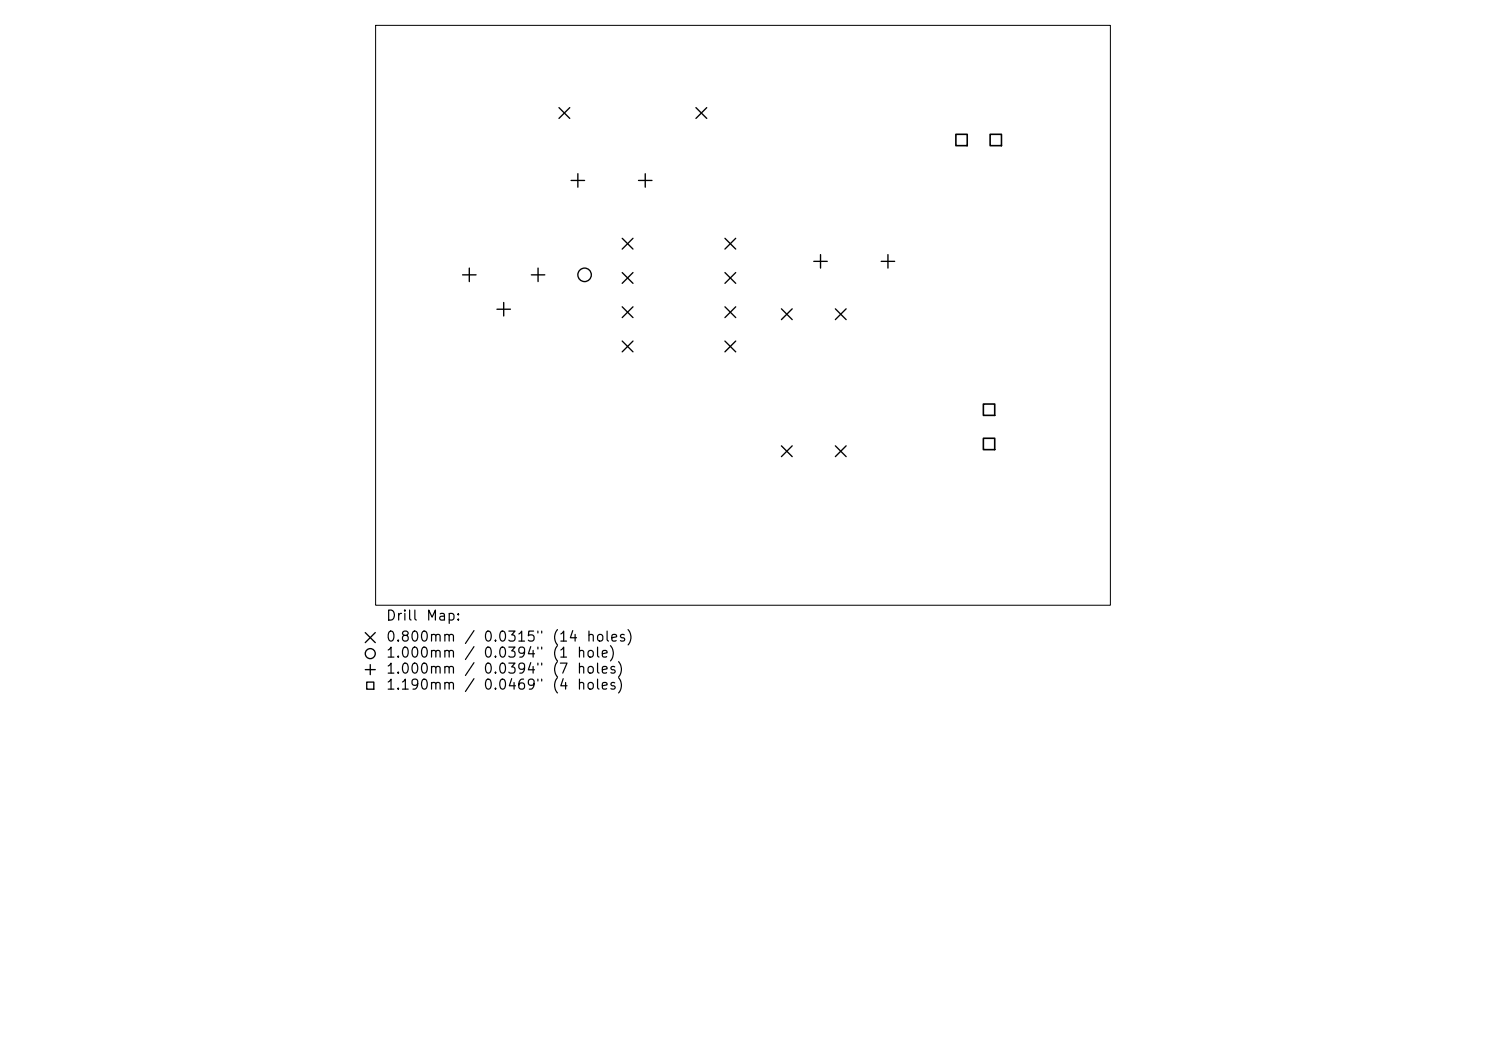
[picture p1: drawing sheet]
<svg xmlns="http://www.w3.org/2000/svg" width="297mm" height="210mm" viewBox="0 0 297 210" stroke-linecap="round" stroke-linejoin="round" font-family="sans-serif">
<defs><g id="words">
<g font-size="2">
<text x="77" y="124.5">Drill</text>
<text x="85" y="124.5">Map:</text>
<text x="77" y="128.7">0.800mm</text>
<text x="77" y="131.9">1.000mm</text>
<text x="92.6" y="128.7">/</text>
<text x="92.6" y="131.9">/</text>
<text x="96.5" y="128.7">0.0315&quot;</text>
<text x="96.5" y="131.9">0.0394&quot;</text>
<text x="110.2" y="128.7">(14</text>
<text x="110.2" y="131.9">(1</text>
<text x="115.1" y="131.9">hole)</text>
<text x="117" y="128.7">holes)</text>
<text x="77" y="135.1">1.000mm</text>
<text x="92.6" y="135.1">/</text>
<text x="96.5" y="135.1">0.0394&quot;</text>
<text x="110.2" y="135.1">(7</text>
<text x="115.1" y="135.1">holes)</text>
<text x="77" y="138.3">1.190mm</text>
<text x="92.6" y="138.3">/</text>
<text x="96.5" y="138.3">0.0469&quot;</text>
<text x="110.2" y="138.3">(4</text>
</g>
</g></defs>
<path d="M75.1 5.1h146.8v115.8h-146.8z" fill="none" stroke="#000" stroke-width=".2"/>
<g fill="none" stroke="#000" stroke-width=".27">
<path d="M111.7 21.5l2.2 2.2M113.9 21.5l-2.2 2.2M114.1 36.1h2.7M115.5 34.7v2.7M127.6 36.1h2.7M129 34.7v2.7M139.1 21.5l2.2 2.2M141.3 21.5l-2.2 2.2M92.5 54.9h2.6M93.8 53.6v2.7M106.2 54.9h2.7M107.5 53.6v2.7"/>
<path d="M124.4 47.6l2.1 2.2M124.4 54.5l2.1 2.1M126.5 47.6l-2.1 2.2M126.5 54.5l-2.1 2.1M144.9 47.6l2.1 2.2M144.9 54.5l2.1 2.1M147 47.6l-2.1 2.2M147 54.5l-2.1 2.1M162.6 52.2h2.7M164 50.9v2.7M176.1 52.2h2.7M177.5 50.9v2.7"/>
<path d="M99.3 61.8h2.7M100.7 60.4v2.7M124.4 61.3l2.1 2.2M124.4 68.1l2.1 2.2M126.5 61.3l-2.1 2.2M126.5 68.1l-2.1 2.2M144.9 61.3l2.1 2.2M144.9 68.1l2.1 2.2M147 61.3l-2.1 2.2M147 68.1l-2.1 2.2M156.2 61.7l2.1 2.2M158.3 61.7l-2.1 2.2"/>
<path d="M167 61.7l2.1 2.2M169.1 61.7l-2.1 2.2M156.2 89.1l2.1 2.1M158.3 89.1l-2.1 2.1M167 89.1l2.1 2.1M169.1 89.1l-2.1 2.1M73 126.4l2 2M73 133.8h2M73.3 136.3h1.4v1.4h-1.4zM74 132.8v2M75 126.4l-2 2"/>
<circle cx="116.8" cy="54.9" r="1.35"/>
<circle cx="74" cy="130.6" r="1"/>
</g>
<path d="M191 26.8h2.3v2.3h-2.3zM197.9 26.8h2.3v2.3h-2.3zM196.5 80.7h2.3v2.3h-2.3zM196.5 87.6h2.3v2.2h-2.3z" fill="none" stroke="#000" stroke-width=".32"/>
<use href="#words"/>
</svg>
